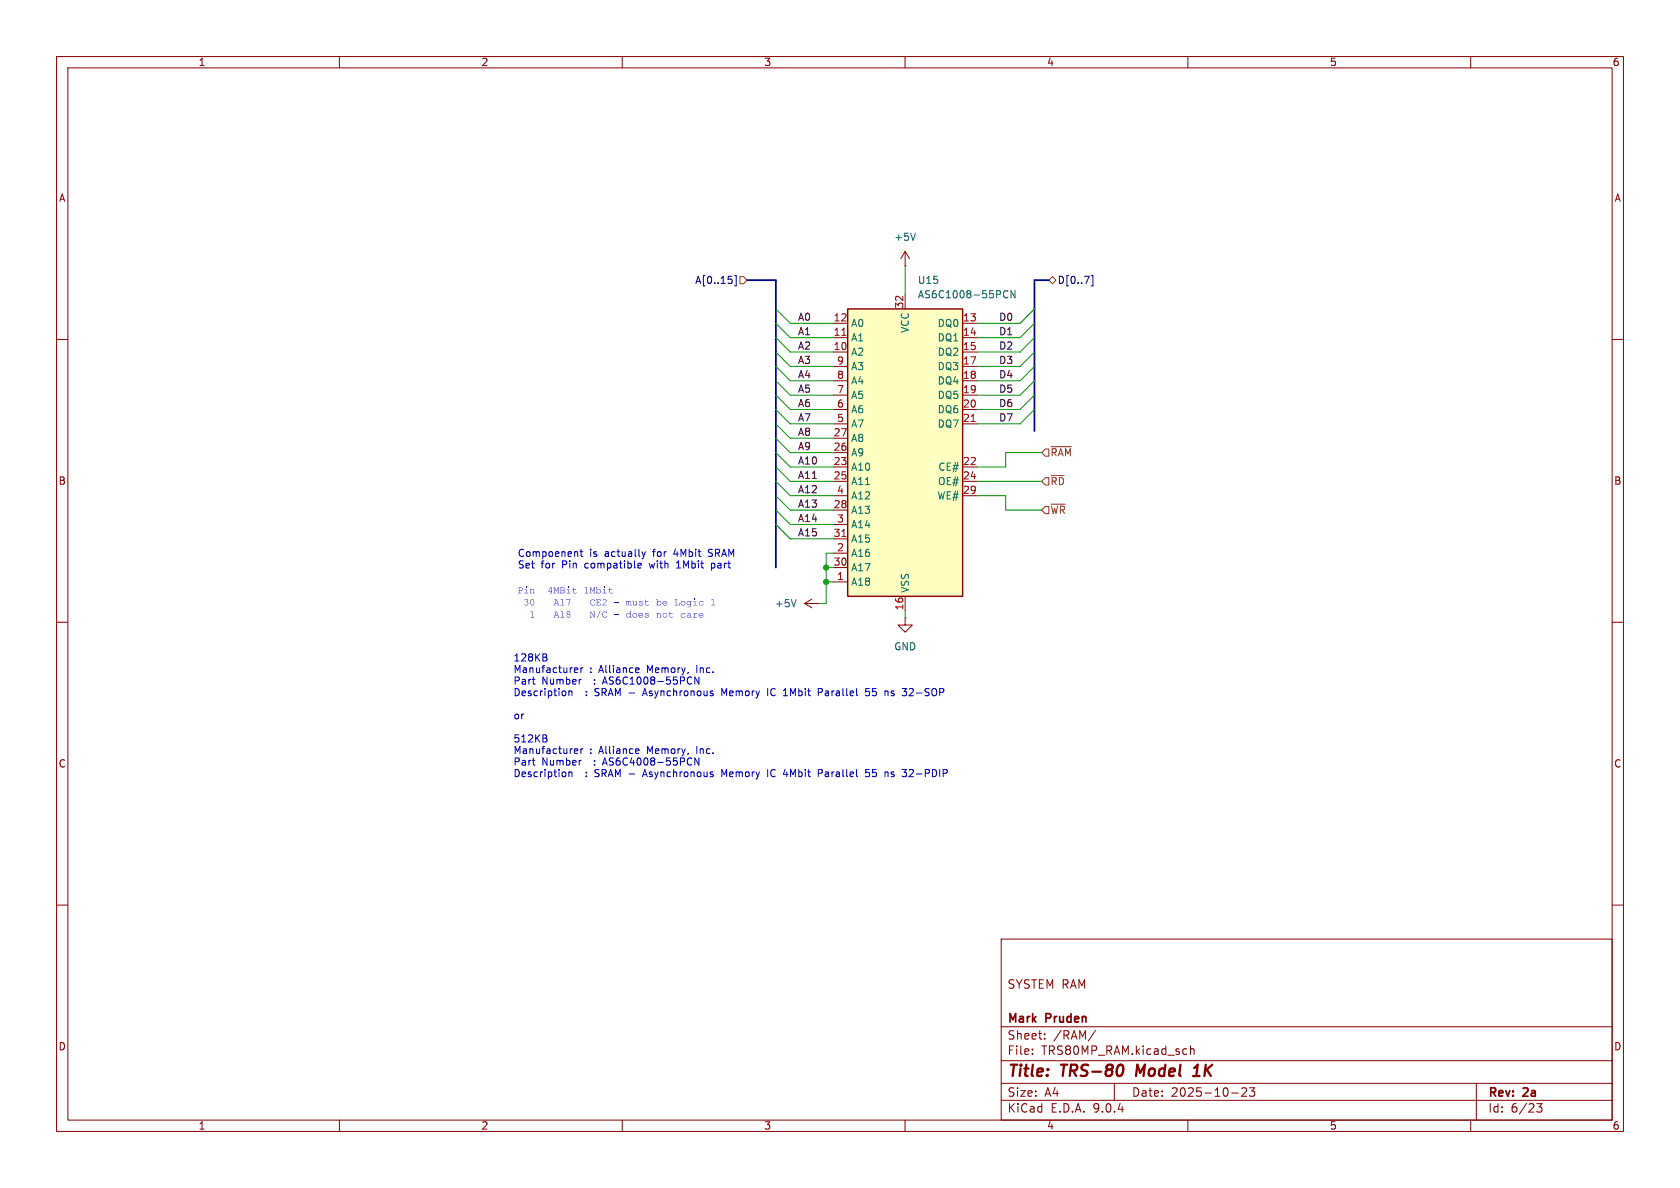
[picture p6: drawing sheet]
<svg xmlns="http://www.w3.org/2000/svg" width="297mm" height="210mm" viewBox="0 0 297 210" stroke-linecap="round" stroke-linejoin="round" font-family="sans-serif">
<defs><g id="words">
<g font-size="2.8" fill="#840000">
<text x="178" y="190.9">Title:</text>
<text x="187.7" y="190.9">TRS-80</text>
<text x="201.7" y="190.9">Model</text>
<text x="212.7" y="190.9">1K</text>
</g>
<g font-size="2.1" fill="#840000">
<text x="178" y="175">SYSTEM RAM</text>
<text x="178" y="184">Sheet:</text>
<text x="178" y="181.2">Mark</text>
<text x="185" y="181.2">Pruden</text>
<text x="186.2" y="184">/RAM/</text>
<text x="178" y="186.7">File:</text>
<text x="184.1" y="186.7">TRS80MP_RAM.kicad_sch</text>
<text x="178" y="196.9">KiCad</text>
<text x="178" y="194.1">Size:</text>
<text x="184.7" y="194.1">A4</text>
<text x="185.7" y="196.9">E.D.A.</text>
<text x="193.3" y="196.9">9.0.4</text>
<text x="200" y="194.1">Date:</text>
<text x="207" y="194.1">2025-10-23</text>
<text x="263" y="194.3">Rev:</text>
<text x="263" y="196.9">Id:</text>
<text x="267.1" y="196.9">6/23</text>
<text x="269.4" y="194.3">2a</text>
</g>
<g font-size="1.8" fill="#840000">
<text x="35" y="11.9">1</text>
<text x="85" y="11.9">2</text>
<text x="135" y="11.9">3</text>
<text x="185" y="11.9">4</text>
<text x="235" y="11.9">5</text>
<text x="285" y="11.9">6</text>
<text x="10.3" y="35.9">A</text>
<text x="285.3" y="35.9">A</text>
<text x="10.3" y="85.9">B</text>
<text x="285.3" y="85.9">B</text>
<text x="10.3" y="135.9">C</text>
<text x="285.3" y="135.9">C</text>
<text x="10.3" y="185.9">D</text>
<text x="285.3" y="185.9">D</text>
<text x="35" y="199.9">1</text>
<text x="85" y="199.9">2</text>
<text x="135" y="199.9">3</text>
<text x="185" y="199.9">4</text>
<text x="235" y="199.9">5</text>
<text x="285" y="199.9">6</text>
</g>
<g font-size="1.8" fill="#006464">
<text x="158" y="42.8">+5V</text>
<text x="162.2" y="50.4">U15</text>
<text x="162.2" y="52.9">AS6C1008-55PCN</text>
<text x="150.4" y="58">A0</text>
<text x="160.9" y="58.9" transform="rotate(-90 160.9 58.9)">VCC</text>
<text x="165.7" y="58">DQ0</text>
<text x="150.4" y="60.6">A1</text>
<text x="150.4" y="63.1">A2</text>
<text x="150.4" y="65.6">A3</text>
<text x="165.7" y="60.6">DQ1</text>
<text x="165.7" y="63.1">DQ2</text>
<text x="165.7" y="65.6">DQ3</text>
<text x="150.4" y="68.2">A4</text>
<text x="150.4" y="70.7">A5</text>
<text x="165.7" y="68.2">DQ4</text>
<text x="165.7" y="70.7">DQ5</text>
<text x="150.4" y="73.3">A6</text>
<text x="150.4" y="75.8">A7</text>
<text x="165.7" y="73.3">DQ6</text>
<text x="165.7" y="75.8">DQ7</text>
<text x="150.4" y="78.3">A8</text>
<text x="150.4" y="80.9">A9</text>
<text x="150.4" y="83.4">A10</text>
<text x="165.8" y="83.4">CE#</text>
<text x="150.4" y="86">A11</text>
<text x="150.4" y="88.5">A12</text>
<text x="165.6" y="88.5">WE#</text>
<text x="165.7" y="86">OE#</text>
<text x="150.4" y="91">A13</text>
<text x="150.4" y="93.6">A14</text>
<text x="150.4" y="96.1">A15</text>
<text x="150.4" y="98.7">A16</text>
<text x="150.4" y="101.2">A17</text>
<text x="136.9" y="107.5">+5V</text>
<text x="150.4" y="103.7">A18</text>
<text x="160.9" y="104.9" transform="rotate(-90 160.9 104.9)">VSS</text>
<text x="158" y="115.2">GND</text>
</g>
<g font-size="1.8" fill="#000084">
<text x="122.8" y="50.4">A[0..15]</text>
<text x="186.9" y="50.4">D[0..7]</text>
</g>
<g font-size="1.8" fill="#0f0f0f">
<text x="141" y="56.8">A0</text>
<text x="141" y="59.3">A1</text>
<text x="176.5" y="56.8">D0</text>
<text x="176.5" y="59.3">D1</text>
<text x="141" y="61.9">A2</text>
<text x="141" y="64.4">A3</text>
<text x="176.5" y="64.4">D3</text>
<text x="176.5" y="61.9">D2</text>
<text x="141" y="69.5">A5</text>
<text x="141" y="67">A4</text>
<text x="176.5" y="67">D4</text>
<text x="176.5" y="69.5">D5</text>
<text x="141" y="72">A6</text>
<text x="141" y="77.1">A8</text>
<text x="141" y="74.6">A7</text>
<text x="176.5" y="72">D6</text>
<text x="176.5" y="74.6">D7</text>
<text x="141" y="79.7">A9</text>
<text x="141" y="82.2">A10</text>
<text x="141" y="84.7">A11</text>
<text x="141" y="87.3">A12</text>
<text x="141" y="89.8">A13</text>
<text x="141" y="92.4">A14</text>
<text x="141" y="94.9">A15</text>
</g>
<g font-size="1.8" fill="#a90000">
<text x="147.3" y="56.9">12</text>
<text x="147.3" y="59.4">11</text>
<text x="159.8" y="54.7" transform="rotate(-90 159.8 54.7)">32</text>
<text x="170.1" y="56.9">13</text>
<text x="170.1" y="59.4">14</text>
<text x="147.3" y="62">10</text>
<text x="147.9" y="64.5">9</text>
<text x="170.1" y="62">15</text>
<text x="170.1" y="64.5">17</text>
<text x="147.9" y="67.1">8</text>
<text x="147.9" y="69.6">7</text>
<text x="170.1" y="67.1">18</text>
<text x="170.1" y="69.6">19</text>
<text x="147.3" y="77.2">27</text>
<text x="147.9" y="72.1">6</text>
<text x="147.9" y="74.7">5</text>
<text x="170.1" y="72.1">20</text>
<text x="170.1" y="74.7">21</text>
<text x="147.3" y="79.8">26</text>
<text x="147.3" y="82.3">23</text>
<text x="170.1" y="82.3">22</text>
<text x="147.3" y="84.8">25</text>
<text x="147.3" y="89.9">28</text>
<text x="147.9" y="87.4">4</text>
<text x="170.1" y="84.8">24</text>
<text x="170.1" y="87.4">29</text>
<text x="147.3" y="95">31</text>
<text x="147.9" y="92.5">3</text>
<text x="147.3" y="100.1">30</text>
<text x="147.9" y="97.5">2</text>
<text x="147.9" y="102.6">1</text>
<text x="159.8" y="108" transform="rotate(-90 159.8 108)">16</text>
</g>
<g font-size="1.8" fill="#725600">
<text x="185.6" y="80.9">~{RAM}</text>
<text x="185.6" y="86">~{RD}</text>
<text x="185.6" y="91">~{WR}</text>
</g>
<g font-size="1.8" fill="#0000c2">
<text x="91.4" y="98.7">Compoenent</text>
<text x="91.4" y="100.7">Set</text>
<text x="95.6" y="100.7">for</text>
<text x="99.5" y="100.7">Pin</text>
<text x="103.7" y="100.7">compatible</text>
<text x="104.2" y="98.7">is</text>
<text x="107" y="98.7">actually</text>
<text x="115.3" y="100.7">with</text>
<text x="115.8" y="98.7">for</text>
<text x="119.6" y="98.7">4Mbit</text>
<text x="120.3" y="100.7">1Mbit</text>
<text x="125.9" y="98.7">SRAM</text>
<text x="126.6" y="100.7">part</text>
<text x="91.4" y="105.4">Pin</text>
<text x="92.5" y="107.5">30</text>
<text x="96.8" y="105.4">4MBit</text>
<text x="97.8" y="107.5">A17</text>
<text x="103.2" y="105.4">1Mbit</text>
<text x="104.2" y="107.5">CE2 -</text>
<text x="110.6" y="107.5">must</text>
<text x="116" y="107.5">be Logic</text>
<text x="125.5" y="107.5">1</text>
<text x="93.6" y="109.6">1</text>
<text x="97.8" y="109.6">A18</text>
<text x="104.2" y="109.6">N/C -</text>
<text x="110.6" y="109.6">does</text>
<text x="116" y="109.6">not</text>
<text x="120.2" y="109.6">care</text>
<text x="90.7" y="117.1">128KB</text>
<text x="90.7" y="119.2">Manufacturer</text>
<text x="104.2" y="119.2">:</text>
<text x="106" y="119.2">Alliance</text>
<text x="114.7" y="119.2">Memory,</text>
<text x="123.6" y="119.2">Inc.</text>
<text x="90.7" y="121.2">Part</text>
<text x="90.7" y="123.3">Description</text>
<text x="95.8" y="121.2">Number</text>
<text x="103.7" y="123.3">:</text>
<text x="105.3" y="121.2">:</text>
<text x="105.4" y="123.3">SRAM -</text>
<text x="107.1" y="121.2">AS6C1008-55PCN</text>
<text x="114.4" y="123.3">Asynchronous</text>
<text x="128.4" y="123.3">Memory</text>
<text x="136.7" y="123.3">IC</text>
<text x="139.8" y="123.3">1Mbit</text>
<text x="146.1" y="123.3">Parallel</text>
<text x="154.7" y="123.3">55</text>
<text x="158.3" y="123.3">ns</text>
<text x="161.6" y="123.3">32-SOP</text>
<text x="90.7" y="127.4">or</text>
<text x="90.7" y="131.4">512KB</text>
<text x="90.7" y="133.5">Manufacturer</text>
<text x="90.7" y="135.5">Part</text>
<text x="90.7" y="137.6">Description</text>
<text x="95.8" y="135.5">Number</text>
<text x="103.7" y="137.6">:</text>
<text x="104.2" y="133.5">:</text>
<text x="105.3" y="135.5">:</text>
<text x="105.4" y="137.6">SRAM -</text>
<text x="106" y="133.5">Alliance</text>
<text x="107.1" y="135.5">AS6C4008-55PCN</text>
<text x="114.4" y="137.6">Asynchronous</text>
<text x="114.7" y="133.5">Memory,</text>
<text x="123.6" y="133.5">Inc.</text>
<text x="128.4" y="137.6">Memory</text>
<text x="136.7" y="137.6">IC</text>
<text x="139.8" y="137.6">4Mbit</text>
<text x="146.1" y="137.6">Parallel</text>
<text x="154.7" y="137.6">55</text>
<text x="158.3" y="137.6">ns</text>
<text x="161.6" y="137.6">32-PDIP</text>
</g>
</g></defs>
<g fill="none" stroke="#840000" stroke-width=".18">
<path d="M10 10h277v190h-277zM12 12h273v186h-273zM60 10v2M110 10v2M160 10v2M210 10v2M260 10v2M160 47h.1M160 44.5l-.7 1.2M160 44.5l.8 1.2M160 44.5v2.5M10 60h2"/>
<path d="M285 60h2M10 110h2M285 110h2M10 160h2M177 166h108v32h-108zM285 160h2M60 198v2M110 198v2M160 198v2M177 194.5h108M177 191.5h108M177 187.5h108"/>
<path d="M177 181.5h108M182.5 186.3v.1M182.5 185.5v.1M184.7 183.6v.1M184.7 182.8v.1M193.7 182.1l-1.3 2M197 191.5v3M210 198v2M210.5 184.9v1.5M210.5 185.5l.2-.1 .3 .1 .1 .9M217.7 193.2h1.2M219.5 192.4l.6-.1 .2 .1 .1 .3-.9 1.1h.9"/>
<path d="M220.9 192.3h.9l-.5 .6 .4 .1v.7l-.2 .1h-.4l-.2-.1M260 198v2M261 191.5v6.5M271.7 195.1h.9l-.5 .6 .4 .1v.7l-.2 .1-.6-.1"/>
</g>
<path d="M198.4 188.3a1.31 1.31 0 0 1 0 1.5M201.1 188.2l-.3 2M210.9 190.2h1.2M211.1 188.8l.6-.6-.2 2" fill="none" stroke="#840000" stroke-width=".4"/>
<path d="M161.8 41.2l-.4 1.3" fill="none" stroke="#006464" stroke-width=".18"/>
<path d="M149.9 54.6h20.3v50.8h-20.3z" fill="#ffffc2"/>
<path d="M149.9 54.6h20.3v50.8h-20.3z" fill="none" stroke="#840000" stroke-width=".25"/>
<g fill="none" stroke="#840000" stroke-width=".18">
<path d="M147.3 57.2h2.6M147.3 59.7h2.6M160 52.1v2.5M170.2 57.2h2.5M170.2 59.7h2.5M147.3 62.2h2.6M147.3 64.8h2.6M147.3 67.3h2.6M147.3 69.9h2.6M147.3 72.4h2.6M147.3 74.9h2.6M147.3 77.5h2.6"/>
<path d="M170.2 62.2h2.5M170.2 64.8h2.5M170.2 67.3h2.5M170.2 69.9h2.5M170.2 72.4h2.5M170.2 74.9h2.5M147.3 80h2.6M147.3 82.6h2.6M147.3 85.1h2.6M147.3 87.6h2.6M147.3 90.2h2.6M147.3 92.7h2.6"/>
<path d="M147.3 95.3h2.6M147.3 97.8h2.6M170.2 82.6h2.5M170.2 85.1h2.5M170.2 87.6h2.5M142.2 106.7l1.3 .7M142.2 106.7h2.6M143.5 105.9l-1.3 .8M144.8 106.7h.1M147.3 100.3h2.6M147.3 102.9h2.6M160 109.2v1.3h1.3l-1.3 1.3-1.3-1.3h1.3"/>
<path d="M160 109.2h.1M160 105.4v2.6"/>
</g>
<path d="M148.8 59.3h.8M171.7 74.5h.7M148.8 94.8h.8" fill="none" stroke="#a90000" stroke-width=".18"/>
<path d="M177.5 52.3l.3 .3 .4-.1M178.2 51.5l-.4-.1-.3 .3M179.4 51.4v1.2l-.7-1.2v1.2M140.7 106l-.4 1.3" fill="none" stroke="#006464" stroke-width=".18"/>
<path d="M130.8 48.9h.6l.7 .6-.7 .7h-.6zM185.4 49.5l.7-.6 .6 .6-.6 .7zM184.8 79.4h.6v1.2h-.6l-.7-.6zM185.8 79h3.6M184.8 84.5h.6v1.2h-.6l-.7-.6zM184.8 89.5h.6v1.3h-.6l-.7-.6zM185.8 84h2.3M185.8 89.1h2.5" fill="none" stroke="#725600" stroke-width=".18"/>
<path d="M129.4 49.4v.6M129.9 48.7h.3v1.8h-.3M192.9 48.7h.3v1.8h-.3" fill="none" stroke="#000084" stroke-width=".18"/>
<path d="M132.1 49.5h5.1v50.8M185.4 49.5h-2.5v26.7" fill="none" stroke="#000084" stroke-width=".3"/>
<g fill="none" stroke="#009600" stroke-width=".18">
<path d="M137.2 59.7l2.5 2.5h7.6M137.2 54.6l2.5 2.6h7.6M137.2 57.2l2.5 2.5h7.6M160 47v5.1M182.9 59.7l-2.6 2.5h-7.6M182.9 54.6l-2.6 2.6h-7.6M182.9 57.2l-2.6 2.5h-7.6M137.2 62.2l2.5 2.6h7.6M137.2 77.5l2.5 2.5h7.6M137.2 74.9l2.5 2.6h7.6M137.2 69.9l2.5 2.5h7.6M137.2 72.4l2.5 2.5h7.6"/>
<path d="M137.2 67.3l2.5 2.6h7.6M137.2 64.8l2.5 2.5h7.6M182.9 62.2l-2.6 2.6h-7.6M182.9 69.9l-2.6 2.5h-7.6M182.9 72.4l-2.6 2.5h-7.6M182.9 67.3l-2.6 2.6h-7.6M182.9 64.8l-2.6 2.5h-7.6M137.2 92.7l2.5 2.6h7.6M137.2 87.6l2.5 2.6h7.6M137.2 82.6l2.5 2.5h7.6M137.2 80l2.5 2.6h7.6M137.2 85.1l2.5 2.5h7.6"/>
<path d="M137.2 90.2l2.5 2.5h7.6M147.3 97.8h-1.3v8.9h-1.2M172.7 87.6h5.1v2.6h6.3M172.7 85.1h11.4M184.1 80h-6.3v2.6h-5.1M146 100.3h1.3M146 102.9h1.3M160 108v1.2"/>
</g>
<g fill="none" stroke="#0000c2" stroke-width=".18">
<path d="M102.5 97.5h.5M102.7 97.1v1.1l.3 .2M112.8 99.6v.8h.5M113.3 99.6l.1 .3-.6 .1M113.5 97.5l.3 .9M113.8 98.4l-.2 .3M114.1 97.5l-.3 .9M119.8 99.3l-.2 .2M125.2 98.3l.2 .1M125.5 97.1l-.3 .2 .3 .4M125.8 99.6v1.2M126.1 99.6h-.3"/>
<path d="M119.6 100.4h.7M125.8 100.4h.3"/>
</g>
<g fill="#0000c2">
<path d="M93.7 104.1h.2v.1l.2-.1 .2 .1 .2 .7h-.3l.2-.1-.1-.5-.2-.1-.2 .1v.5l.1 .1h-.3l.1-.1v-.6z"/>
<path d="M101.4 103.9v.2h.5l-.5 .1v.6h.6l-.2 .1a.31 .31 0 0 1-.5-.2v-.5h-.1l.1-.1z"/>
<path d="M107.7 103.9l.1 .2h.5l-.5 .1v.6h.6l-.2 .1a.31 .31 0 0 1-.5-.2v-.5h-.1l.1-.1z"/>
<path d="M123.7 106.3h.6v.2a.37 .37 0 0 0-.6-.1 .37 .37 0 0 0 0 .6 .37 .37 0 0 0 .6-.2 .41 .41 0 0 1-.6 .2 .41 .41 0 0 1 0-.7z"/>
<path d="M118.4 108.1l.1 .3h.4l-.4 .1v.5h.5l-.1 .1a.31 .31 0 0 1-.5-.2v-.4l-.2-.1h.2z"/>
<path d="M123.6 108.5l.5-.1 .2 .4h-.7a.46 .46 0 0 0 .7 .2 .4 .4 0 0 1-.4 .1 .4 .4 0 0 1-.3-.4h.7a.39 .39 0 0 0-.4-.3 .39 .39 0 0 0-.4 .3z"/>
</g>
<g fill="none" stroke="#0000c2" stroke-width=".18">
<path d="M96.4 116.2l.3 .2-.1 .3-.1 .2M96.5 115.6l.1 .2-.1 .3M101.6 118.8h.5M101.6 118.1h.4l.1 .3-.6 .1M102.7 118.1v.8M103.1 118.1l-.4 .2M112.5 118.1h.4l.1 .3-.6 .1M112.9 118.8l-.4 .1M123.6 119.7v1.2l-.8-1.2v1.2M94.1 120.1h.5M94.1 134.4h.5M94.5 120.9h.1"/>
<path d="M94.5 135.3h.1M96.4 130.5l.3 .2-.1 .3-.1 .2M96.5 130l.1 .1-.1 .3M100 122.3v.6M100 136.6v.6M100.6 122.1v.9M100.6 136.5v.8M100.6 122.3l.2-.2 .3 .1v.8M100.6 136.6l.2-.1h.3v.8M101.6 132.4h.4l.1 .3-.6 .1M101.6 133.1h.5M102.6 120.1h.2"/>
<path d="M102.6 134.4h.2M102.7 132.4v.8M103.1 132.4l-.4 .2M112.5 132.4h.4l.1 .3-.6 .1M112.9 133.1l-.4 .1M113.7 122.6h.6M113.7 136.9h.6M114 121.7l-.4 1.3M114 136l-.4 1.3M123.6 134v1.3l-.8-1.3v1.3M128 122.6l-.4-.9v1.3M128 136.9l-.4-.9v1.3"/>
<path d="M135.7 121.7v1.3M135.7 136v1.3M136.3 122v.7M136.3 136.3v.7M138.5 123h.7M138.5 136.9h.8M139.1 136.5v.8M144.7 121.7h.4l.3 .3-.1 .3-.6 .1M144.7 136h.4l.3 .3-.1 .3-.6 .1M153.7 121.7h-.6l-.1 .6 .2-.1 .4 .1 .1 .1v.5l-.2 .1-.5-.1M153.7 136h-.6l-.1 .6 .2-.1 .4 .1 .1 .2v.4l-.2 .1-.5-.1M157.5 122.9l.4 .1"/>
<path d="M157.5 137.2l.4 .1M157.9 122.1l-.4 .2 .1 .2 .3 .1M157.9 136.5l-.4 .1 .1 .2 .3 .1M161.2 121.7l-.5 .1M161.2 136l-.5 .1M161.4 122.3l-.7 .7h.8M161.4 136.6l-.7 .7h.8"/>
</g>
<g fill="#009600" stroke="#009600" stroke-width=".18">
<circle cx="146" cy="100.3" r=".46"/>
<circle cx="146" cy="102.9" r=".46"/>
</g>
<use href="#words"/>
</svg>
